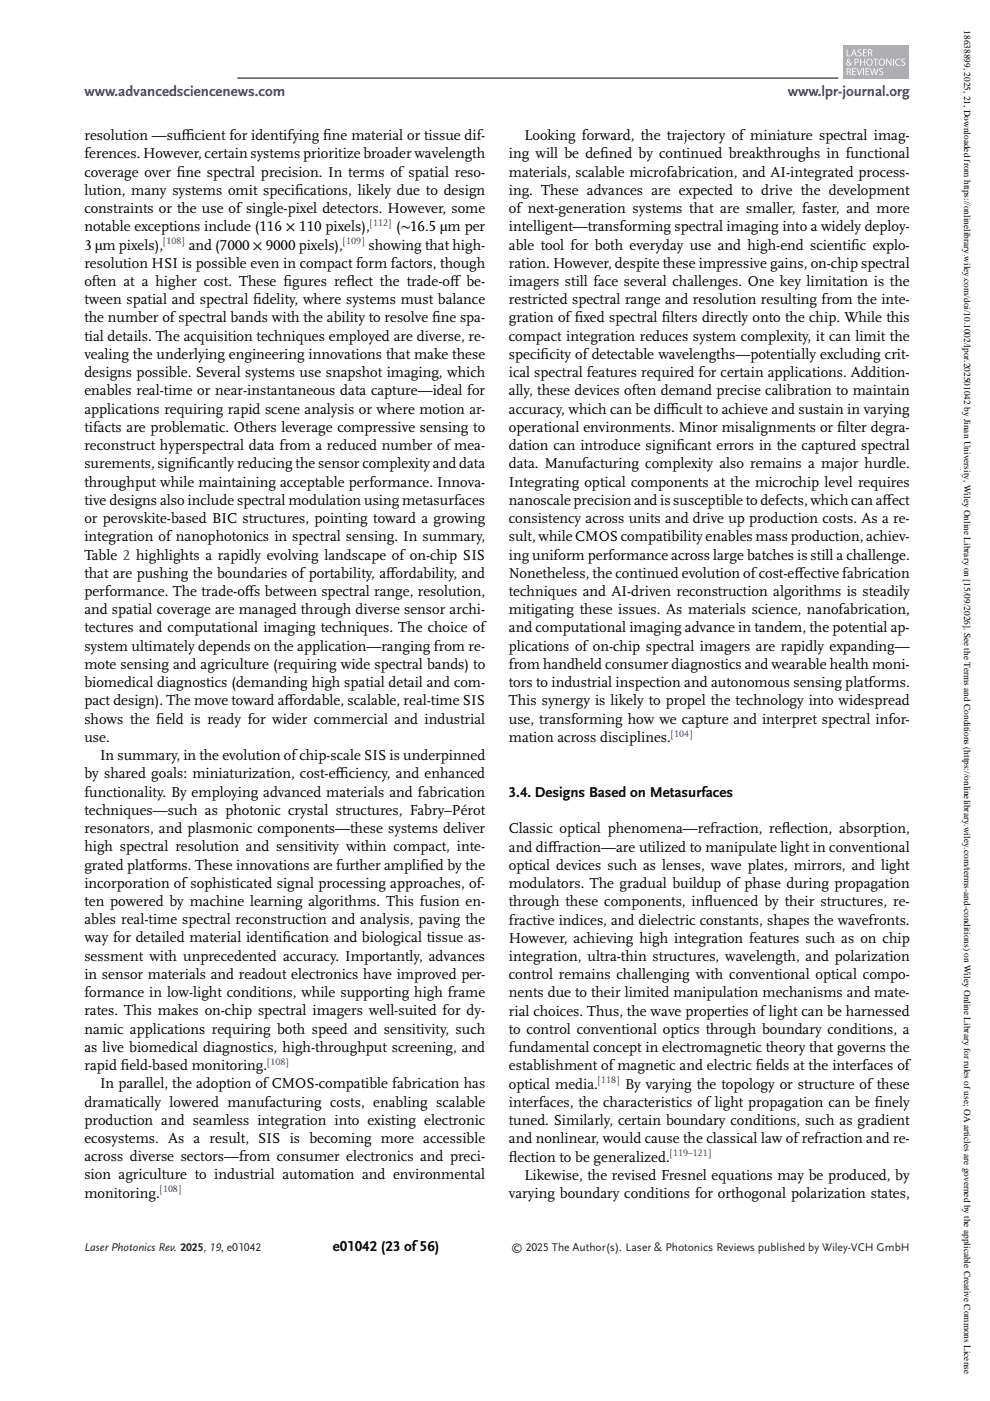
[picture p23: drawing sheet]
<svg xmlns="http://www.w3.org/2000/svg" width="210mm" height="297mm" viewBox="0 0 210 297" stroke-linecap="round" stroke-linejoin="round" font-family="sans-serif">
<defs><g id="words">
<g font-size="3.2" fill="#00f">
<text x="17.9" y="20.3">www.advancedsciencenews.com</text>
<text x="167" y="20.3">www.lpr-journal.org</text>
</g>
<g font-size="3.2">
<text x="17.9" y="29.7">resolution —suf</text>
<text x="38.5" y="29.7">f</text>
<text x="38.5" y="29.7">icient for identifying f</text>
<text x="68.5" y="29.7">ine material or tissue dif-</text>
<text x="111.2" y="29.7">Looking forward, the trajectory of miniature spectral imag-</text>
<text x="17.9" y="33.6">ferences. However, certain systems prioritize broader wavelength</text>
<text x="107.9" y="33.6">ing will be def</text>
<text x="127.2" y="33.6">ined by continued breakthroughs in functional</text>
<text x="17.9" y="37.4">coverage over f</text>
<text x="17.9" y="41.3">lution, many systems omit specif</text>
<text x="37.5" y="37.4">ine spectral precision. In terms of spatial reso-</text>
<text x="62.6" y="41.3">ications, likely due to design</text>
<text x="107.9" y="37.4">materials, scalable microfabrication, and AI-integrated process-</text>
<text x="107.9" y="41.3">ing. These advances are expected to drive the development</text>
<text x="17.9" y="45.2">constraints or the use of single-pixel detectors. However, some</text>
<text x="107.9" y="45.2">of next-generation systems that are smaller, faster, and more</text>
<text x="17.9" y="52.9">3 μm pixels),</text>
<text x="17.9" y="49">notable exceptions include (116 × 110 pixels),</text>
<text x="40" y="52.9">and (7000 × 9000 pixels),</text>
<text x="78.1" y="52.9">showing that high-</text>
<text x="84" y="49">(∼16.5 μm per</text>
<text x="107.9" y="49">intelligent—transforming spectral imaging into a widely deploy-</text>
<text x="107.9" y="52.9">able tool for both everyday use and high-end scientif</text>
<text x="180.5" y="52.9">ic explo-</text>
<text x="17.9" y="56.8">resolution HSI is possible even in compact form factors, though</text>
<text x="107.9" y="56.8">ration. However, despite these impressive gains, on-chip spectral</text>
<text x="17.9" y="60.6">often at a higher cost. These f</text>
<text x="17.9" y="64.5">tween spatial and spectral f</text>
<text x="53.7" y="64.5">idelity, where systems must balance</text>
<text x="60.1" y="60.6">igures ref</text>
<text x="73.5" y="60.6">lect the trade-of</text>
<text x="95.4" y="60.6">f be-</text>
<text x="107.9" y="60.6">imagers still face several challenges. One key limitation is the</text>
<text x="107.9" y="64.5">restricted spectral range and resolution resulting from the inte-</text>
<text x="17.9" y="68.4">the number ofspectral bands with the ability to resolve f</text>
<text x="91.6" y="68.4">ine spa-</text>
<text x="107.9" y="68.4">gration off</text>
<text x="121.9" y="68.4">ixed spectral f</text>
<text x="140.3" y="68.4">ilters directly onto the chip. While this</text>
<text x="17.9" y="72.2">tial details. The acquisition techniques employed are diverse, re-</text>
<text x="17.9" y="76.1">vealing the underlying engineering innovations that make these</text>
<text x="107.9" y="72.2">compact integration reduces system complexity, it can limit the</text>
<text x="107.9" y="76.1">specif</text>
<text x="114.6" y="76.1">icity ofdetectable wavelengths—potentially excluding crit-</text>
<text x="17.9" y="80">designs possible. Several systems use snapshot imaging, which</text>
<text x="17.9" y="83.8">enables real-time or near-instantaneous data capture—ideal for</text>
<text x="107.9" y="80">ical spectral features required for certain applications. Addition-</text>
<text x="107.9" y="83.8">ally, these devices often demand precise calibration to maintain</text>
<text x="17.9" y="87.7">applications requiring rapid scene analysis or where motion ar-</text>
<text x="107.9" y="87.7">accuracy, which can be dif</text>
<text x="141.2" y="87.7">f</text>
<text x="141.2" y="87.7">icult to achieve and sustain in varying</text>
<text x="17.9" y="91.6">tifacts are problematic. Others leverage compressive sensing to</text>
<text x="17.9" y="95.4">reconstruct hyperspectral data from a reduced number of mea-</text>
<text x="107.9" y="91.6">operational environments. Minor misalignments or f</text>
<text x="107.9" y="95.4">dation can introduce signif</text>
<text x="143.4" y="95.4">icant errors in the captured spectral</text>
<text x="177.5" y="91.6">ilter degra-</text>
<text x="17.9" y="99.3">surements, signif</text>
<text x="40" y="99.3">icantly reducing the sensor complexity and data</text>
<text x="107.9" y="99.3">data. Manufacturing complexity also remains a major hurdle.</text>
<text x="17.9" y="103.2">throughput while maintaining acceptable performance. Innova-</text>
<text x="17.9" y="107">tive designs also include spectral modulation using metasurfaces</text>
<text x="107.9" y="103.2">Integrating optical components at the microchip level requires</text>
<text x="107.9" y="107">nanoscale precision and is susceptible to defects, which can af</text>
<text x="187.1" y="107">fect</text>
<text x="17.9" y="110.9">or perovskite-based BIC structures, pointing toward a growing</text>
<text x="107.9" y="110.9">consistency across units and drive up production costs. As a re-</text>
<text x="17.9" y="114.8">integration of nanophotonics in spectral sensing. In summary,</text>
<text x="17.9" y="118.6">Table 2 highlights a rapidly evolving landscape of on-chip SIS</text>
<text x="107.9" y="114.8">sult, while CMOS compatibility enables mass production, achiev-</text>
<text x="107.9" y="118.6">ing uniform performance across large batches is still a challenge.</text>
<text x="17.9" y="122.5">that are pushing the boundaries ofportability, af</text>
<text x="81.9" y="122.5">fordability, and</text>
<text x="107.9" y="122.5">Nonetheless, the continued evolution ofcost-ef</text>
<text x="168.4" y="122.5">fective fabrication</text>
<text x="17.9" y="126.4">performance. The trade-of</text>
<text x="17.9" y="130.2">and spatial coverage are managed through diverse sensor archi-</text>
<text x="51.9" y="126.4">fs between spectral range, resolution,</text>
<text x="107.9" y="126.4">techniques and AI-driven reconstruction algorithms is steadily</text>
<text x="107.9" y="130.2">mitigating these issues. As materials science, nanofabrication,</text>
<text x="17.9" y="134.1">tectures and computational imaging techniques. The choice of</text>
<text x="17.9" y="138">system ultimately depends on the application—ranging from re-</text>
<text x="107.9" y="134.1">and computational imaging advance in tandem, the potential ap-</text>
<text x="107.9" y="138">plications of on-chip spectral imagers are rapidly expanding—</text>
<text x="17.9" y="141.8">mote sensing and agriculture (requiring wide spectral bands) to</text>
<text x="107.9" y="141.8">from handheld consumer diagnostics and wearable health moni-</text>
<text x="17.9" y="145.7">biomedical diagnostics (demanding high spatial detail and com-</text>
<text x="17.9" y="149.6">pact design). The move toward af</text>
<text x="60.3" y="149.6">fordable, scalable, real-time SIS</text>
<text x="107.9" y="145.7">tors to industrial inspection and autonomous sensing platforms.</text>
<text x="107.9" y="149.6">This synergy is likely to propel the technology into widespread</text>
<text x="17.9" y="153.4">shows the f</text>
<text x="33.1" y="153.4">ield is ready for wider commercial and industrial</text>
<text x="107.9" y="153.4">use, transforming how we capture and interpret spectral infor-</text>
<text x="17.9" y="157.3">use.</text>
<text x="21.2" y="161.2">In summary, in the evolution ofchip-scale SIS is underpinned</text>
<text x="107.9" y="157.3">mation across disciplines.</text>
<text x="17.9" y="165">by shared goals: miniaturization, cost-ef</text>
<text x="71.2" y="165">f</text>
<text x="71.2" y="165">iciency, and enhanced</text>
<text x="17.9" y="168.9">functionality. By employing advanced materials and fabrication</text>
<text x="17.9" y="172.8">techniques—such as photonic crystal structures, Fabry–Pérot</text>
<text x="107.9" y="169">3.4. Designs Based on Metasurfaces</text>
<text x="17.9" y="176.6">resonators, and plasmonic components—these systems deliver</text>
<text x="107.9" y="176.7">Classic optical phenomena—refraction, ref</text>
<text x="165.7" y="176.7">lection, absorption,</text>
<text x="17.9" y="180.5">high spectral resolution and sensitivity within compact, inte-</text>
<text x="17.9" y="184.4">grated platforms. These innovations are further amplif</text>
<text x="89.1" y="184.4">ied by the</text>
<text x="107.9" y="180.6">and dif</text>
<text x="107.9" y="184.4">optical devices such as lenses, wave plates, mirrors, and light</text>
<text x="116.2" y="180.6">fraction—are utilized to manipulate light in conventional</text>
<text x="17.9" y="188.2">incorporation ofsophisticated signal processing approaches, of-</text>
<text x="107.9" y="188.3">modulators. The gradual buildup of phase during propagation</text>
<text x="17.9" y="192.1">ten powered by machine learning algorithms. This fusion en-</text>
<text x="17.9" y="196">ables real-time spectral reconstruction and analysis, paving the</text>
<text x="107.9" y="192.2">through these components, inf</text>
<text x="107.9" y="196">fractive indices, and dielectric constants, shapes the wavefronts.</text>
<text x="149.4" y="192.2">luenced by their structures, re-</text>
<text x="17.9" y="199.8">way for detailed material identif</text>
<text x="17.9" y="203.7">sessment with unprecedented accuracy. Importantly, advances</text>
<text x="59.9" y="199.8">ication and biological tissue as-</text>
<text x="107.9" y="199.9">However, achieving high integration features such as on chip</text>
<text x="107.9" y="203.8">integration, ultra-thin structures, wavelength, and polarization</text>
<text x="17.9" y="207.5">in sensor materials and readout electronics have improved per-</text>
<text x="107.9" y="207.6">control remains challenging with conventional optical compo-</text>
<text x="17.9" y="211.4">formance in low-light conditions, while supporting high frame</text>
<text x="17.9" y="215.3">rates. This makes on-chip spectral imagers well-suited for dy-</text>
<text x="107.9" y="211.5">nents due to their limited manipulation mechanisms and mate-</text>
<text x="107.9" y="215.3">rial choices. Thus, the wave properties oflight can be harnessed</text>
<text x="17.9" y="219.1">namic applications requiring both speed and sensitivity, such</text>
<text x="107.9" y="219.2">to control conventional optics through boundary conditions, a</text>
<text x="17.9" y="223">as live biomedical diagnostics, high-throughput screening, and</text>
<text x="17.9" y="226.9">rapid f</text>
<text x="25.6" y="226.9">ield-based monitoring.</text>
<text x="107.9" y="223.1">fundamental concept in electromagnetic theory that governs the</text>
<text x="107.9" y="226.9">establishment ofmagnetic and electric f</text>
<text x="160.2" y="226.9">ields at the interfaces of</text>
<text x="21.2" y="230.7">In parallel, the adoption ofCMOS-compatible fabrication has</text>
<text x="107.9" y="230.8">optical media.</text>
<text x="132.6" y="230.8">By varying the topology or structure of these</text>
<text x="17.9" y="234.6">dramatically lowered manufacturing costs, enabling scalable</text>
<text x="17.9" y="238.5">production and seamless integration into existing electronic</text>
<text x="107.9" y="234.7">interfaces, the characteristics of light propagation can be f</text>
<text x="107.9" y="238.5">tuned. Similarly, certain boundary conditions, such as gradient</text>
<text x="185.5" y="234.7">inely</text>
<text x="17.9" y="242.3">ecosystems. As a result, SIS is becoming more accessible</text>
<text x="107.9" y="242.4">and nonlinear, would cause the classical law ofrefraction and re-</text>
<text x="17.9" y="246.2">across diverse sectors—from consumer electronics and preci-</text>
<text x="17.9" y="250.1">sion agriculture to industrial automation and environmental</text>
<text x="107.9" y="246.3">f</text>
<text x="107.9" y="246.3">lection to be generalized.</text>
<text x="111.2" y="250.1">Likewise, the revised Fresnel equations may be produced, by</text>
<text x="17.9" y="253.9">monitoring.</text>
<text x="107.9" y="254">varying boundary conditions for orthogonal polarization states,</text>
<text x="70.6" y="265.3">e01042 (23 of56)</text>
</g>
<g font-size="2.5" fill="#231f20">
<text x="17.9" y="265.3">Laser Photonics Rev. 2025, 19, e01042</text>
<text x="108.4" y="265.3">© 2025 The Author(s). Laser &amp; Photonics Reviews published by Wiley-VCH GmbH</text>
</g>
<g font-size="2.1" fill="#231f20">
<text x="78.4" y="47.9">[112]</text>
<text x="34.6" y="51.8">[108]</text>
<text x="72.7" y="51.8">[109]</text>
<text x="142.3" y="156.2">[104]</text>
<text x="56.7" y="225.8">[108]</text>
<text x="126.8" y="229.7">[118]</text>
<text x="142" y="245.2">[119–121]</text>
<text x="33.9" y="252.8">[108]</text>
</g>
<text font-size="2" x="204.4" y="6.4" transform="rotate(90 204.4 6.4)">18638899, 2025, 21, Downloaded from https://onlinelibrary.wiley.com/doi/10.1002/lpor.202501042 by Jinan University, Wiley Online Library on [15/09/2026]. See the Terms and Conditions (https://onlinelibrary.wiley.com/terms-and-conditions) on Wiley Online Library for rules of use; OA articles are governed by the applicable Creative Commons License</text>
</g></defs>
<path d="M50.3 16.6h127.4" fill="none" stroke="#000" stroke-width=".21"/>
<path d="M178.8 9.5h13.9v7.1h-13.9z" fill="#adaeb2"/>
<g fill="#fff">
<path d="M179.5 10.5h.2v1.3h.6v.1h-.8z"/>
<path d="M181.9 10.6l.4-.2 .3 .1v.2h-.5v.2l.2 .2a.43 .43 0 0 1 .4 .3 .43 .43 0 0 1-.2 .5h-.7l.1-.2 .3 .1 .3-.1v-.3l-.3-.1a.42 .42 0 0 1-.3-.7z"/>
<path d="M183 10.5h.8v.1h-.6v.5h.5v.1h-.5v.6h.6v.1h-.8z"/>
<path d="M182.3 12.4h.2v.7h.7v-.7h.2v1.5h-.2v-.7h-.7v.7h-.2z"/>
<path d="M185.1 12.4h1.1v.2h-.4v1.3h-.2v-1.3h-.5z"/>
<path d="M187.9 12.4h.2l.7 1.3v-1.3h.2v1.5h-.2l-.7-1.2v1.2h-.2z"/>
<path d="M189.3 12.4h.2v1.5h-.2z"/>
<path d="M190 12.6l.5-.2 .4 .1-.1 .1a.61 .61 0 0 0-.8 .6 .61 .61 0 0 0 .9 .5v.2a.78 .78 0 0 1-1-.3 .78 .78 0 0 1 .1-1z"/>
<path d="M191.1 12.6l.5-.2 .3 .1-.1 .1-.5 .1v.2l.3 .2a.43 .43 0 0 1 .3 .3 .43 .43 0 0 1-.2 .5l-.6-.1v-.1l.3 .1 .3-.1v-.3l-.2-.2a.42 .42 0 0 1-.4-.6z"/>
<path d="M180.7 14.5h.8v.1h-.6v.5h.5v.1h-.5v.6h.6v.1h-.8z"/>
<path d="M181.6 14.5h.2l.4 1.2 .4-1.2h.2l-.5 1.4h-.2z"/>
<path d="M183 14.5h.2v1.4h-.2z"/>
<path d="M183.5 14.5h.8v.1h-.6v.5h.6v.1h-.6v.6h.6v.1h-.8z"/>
<path d="M184.5 14.5h.2l.2 1.2 .4-1.2h.2l.3 1.2 .3-1.2h.2l-.5 1.4h-.2l-.2-1.2-.4 1.2h-.2z"/>
<path d="M186.5 14.6l.4-.2 .3 .1v.2h-.6v.2l.3 .2a.43 .43 0 0 1 .4 .4 .43 .43 0 0 1-.3 .4h-.6v-.2l.4 .1 .2-.1v-.3l-.2-.1a.42 .42 0 0 1-.3-.7z"/>
<path d="M181 10.6l-.2 .7h.5zM180.9 10.5h.3l.5 1.4h-.2l-.2-.4h-.5l-.2 .4h-.2z"/>
<path d="M184.2 10.6v.6l.5-.2v-.3zM184 10.5a.52 .52 0 0 1 .7 0 .52 .52 0 0 1 .1 .7h-.1l.3 .7h-.2l-.1-.5-.3-.1h-.2v.6h-.2z"/>
<path d="M179.8 12.6l.1 .4 .2-.3-.2-.2zM179.7 13.3v.5l.5-.1-.4-.5zM179.7 12.5l.5 .1v.3l-.3 .2 .4 .4 .1-.4h.2l-.2 .6 .3 .2-.4-.1a.48 .48 0 0 1-.8 0 .48 .48 0 0 1 .2-.7l-.1-.3z"/>
<path d="M181.4 12.6v.6l.4-.2v-.3zM181.2 12.5a.53 .53 0 0 1 .7 0 .53 .53 0 0 1-.1 .8h-.4v.6h-.2z"/>
<path d="M184.1 12.7a.59 .59 0 0 0-.2 .7 .59 .59 0 0 0 .7 .3 .59 .59 0 0 0 .2-.7 .59 .59 0 0 0-.7-.3zM183.6 13.2a.72 .72 0 0 1 1.4 0 .72 .72 0 0 1-1.4 0z"/>
<path d="M186.7 12.7a.59 .59 0 0 0-.2 .7 .59 .59 0 0 0 .7 .3 .59 .59 0 0 0 .2-.7 .59 .59 0 0 0-.7-.3zM186.2 13.2a.72 .72 0 0 1 1.4 0 .72 .72 0 0 1-1.4 0z"/>
<path d="M179.7 14.6v.6l.5-.2v-.3zM179.5 14.5a.52 .52 0 0 1 .7 0 .52 .52 0 0 1 .1 .7h-.2l.4 .7h-.2l-.2-.5-.2-.1h-.2v.6h-.2z"/>
</g>
<use href="#words"/>
</svg>
